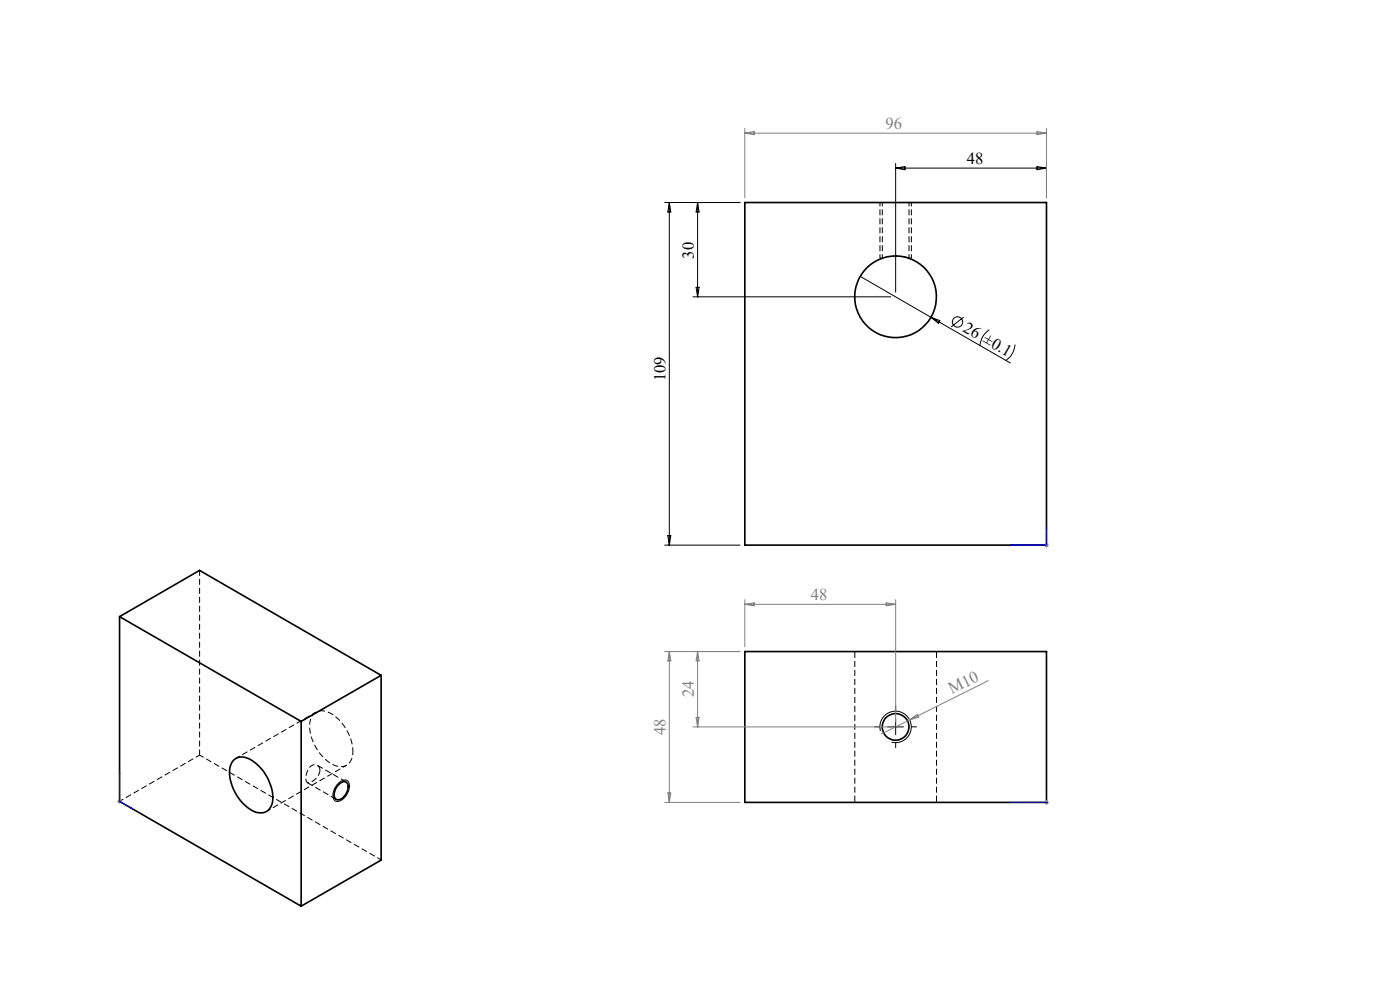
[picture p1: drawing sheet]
<svg xmlns="http://www.w3.org/2000/svg" width="297mm" height="210mm" viewBox="0 0 297 210" stroke-linecap="round" stroke-linejoin="round" font-family="sans-serif">
<defs><g id="words">
<g font-size="3.5" fill="#808080">
<text x="187.8" y="27.4">96</text>
<text x="172" y="127.3">48</text>
<text x="147.2" y="147.9" transform="rotate(-90 147.2 147.9)">24</text>
<text x="201.9" y="147.3" transform="rotate(-26 201.9 147.3)">M10</text>
<text x="141.2" y="155.9" transform="rotate(-90 141.2 155.9)">48</text>
</g>
<g font-size="3.5">
<text x="205.1" y="34.8">48</text>
<text x="147.2" y="54.9" transform="rotate(-90 147.2 54.9)">30</text>
<text x="204.1" y="70.1" transform="rotate(30 204.1 70.1)">26 ±0.1</text>
<text x="141.2" y="80.9" transform="rotate(-90 141.2 80.9)">109</text>
</g>
</g></defs>
<path d="M187.2 42.9v11.8" fill="none" stroke="#000" stroke-width=".21" stroke-dasharray="1.3 .6" stroke-dashoffset=".5" stroke-linecap="butt"/>
<path d="M186.7 42.9v11.9M192.8 54.7v-11.8M192.8 54.8l-.7-.3M193.3 54.8v-11.9M67 151.1l-16.9 9.8M74.9 159.3a9.8 9.8 0 0 0-5.5-8.3 2.65 2.65 0 0 0-3.7 2.8 9.7 9.7 0 0 0 5.7 8.7 2.57 2.57 0 0 0 3.4-2.6l.1-.6M42.3 160.2l-16.9 9.8M56.6 172.1l16.9-9.8" fill="none" stroke="#000" stroke-width=".21" stroke-dasharray="1.3 .6" stroke-dashoffset=".4" stroke-linecap="butt"/>
<g fill="none" stroke="#000" stroke-width=".35">
<path d="M158 43h64v72.6h-64zM25.4 130.8l16.9-9.8 38.6 22.3M25.4 130.8l38.5 22.2M25.4 130.8v39.2l38.5 22.2M158 138.2h64v32h-64zM63.9 153v39.2M80.9 143.3l-17 9.7M80.9 143.3v39.1l-17 9.8M49.5 161.3a3.2 3.2 0 0 1 4.4 .3 9.8 9.8 0 0 1 3.9 8.7 2.6 2.6 0 0 1-3.9 1.8 9.7 9.7 0 0 1-5.1-9.1l.2-.9zM71.6 166.7l.3-.3a1.04 1.04 0 0 1 1-.6 1.04 1.04 0 0 1 .9 .7 2.88 2.88 0 0 1-2.2 3.2 1.32 1.32 0 0 1-.6-2z"/>
<circle cx="190" cy="63" r="8.7"/>
<circle cx="190" cy="154.2" r="2.83"/>
</g>
<path d="M187 54.8h-.3M187.2 54.8h-.2M192.1 54.5h-.3M193.3 54.8h-.5M65.2 166l6.1 3.6M67.9 163.4a1.21 1.21 0 0 0-1-1.2 1.21 1.21 0 0 0-1.3 .7 2.79 2.79 0 0 0-.4 3.1 3 3 0 0 0 2.7-2.6M73.5 165.9l-6.2-3.6" fill="none" stroke="#000" stroke-width=".21" stroke-dasharray="1.3 .6" stroke-linecap="butt"/>
<path d="M42.3 160.2l38.6 22.2" fill="none" stroke="#000" stroke-width=".21" stroke-dasharray="1.3 .6" stroke-dashoffset=".3" stroke-linecap="butt"/>
<path d="M42.3 121v39.2" fill="none" stroke="#000" stroke-width=".21" stroke-dasharray="1.3 .6" stroke-dashoffset=".1" stroke-linecap="butt"/>
<path d="M181.3 138.2v32M198.7 170.2v-32" fill="none" stroke="#000" stroke-width=".21" stroke-dasharray="1.3 .6" stroke-dashoffset="-.1" stroke-linecap="butt"/>
<g fill="none" stroke="#000" stroke-width=".21">
<path d="M190 34.7v27.3M190 35.7h32M190 35.7l2-.4v.7zM220 35.3l2 .4-2 .3zM222 34.7v7.3M141 43h16M142 43l.3 2h-.6zM142 43v72.6M148 43v20M148 43l.3 2h-.6zM182.5 58.6l31.8 18.4M147 63h42"/>
<path d="M147.7 61h.6l-.3 2zM197.5 67.3l1.9 .7-.3 .6zM204.4 67.3l-2.6 2M209.9 69.9a4.3 4.3 0 0 0-2 3.4M215.3 73.1l-.1 .6a4.4 4.4 0 0 1-1.8 2.8M141 115.6h16M141.7 113.6h.6l-.3 2zM186.8 155.1a3.3 3.3 0 0 1 2.9-4.2 3.3 3.3 0 0 1 3.6 3.5 3.3 3.3 0 0 1-4.2 3M188.3 154.2h3.4M190 152.5v3.3M71.8 166.2a1.4 1.4 0 0 1 2.1-.3 3.4 3.4 0 0 1-2.3 4.1 1.34 1.34 0 0 1-.9-1.9l.3-.9z"/>
<circle cx="203.1" cy="68.3" r="1.1"/>
</g>
<path d="M214.3 115.6l.4-.1v.2zM222 111.8l.1 .4h-.2zM222 111.8v3.8h-7.7M25.4 163.7v.4l-.1-.1zM25.4 163.7v6.3l2.7 1.5M27.8 171.3l.3 .2h-.3zM214.3 170.2h.4h-.4M214.3 170.2h7.7M221.9 170.2h.2zM222 170.2h.1" fill="none" stroke="#00f" stroke-width=".21"/>
<g fill="none" stroke="#808080" stroke-width=".21">
<path d="M158 27.2v14.8M158 28.2l2-.3v.7zM158 28.2h64M220 27.9l2 .3-2 .4zM222 27.2v14.8M221.5 115.6h1M221.7 115.3l.7 .7M222 115.1v1M222.4 115.3l-.7 .7M141 138.2h16M142 138.2l.3 2h-.6zM142 138.2v32"/>
<path d="M148 138.2v16M148 138.2l.3 2h-.6zM158 127.2v10M158 128.2h32M158 128.2l2-.3v.6zM188 127.9l2 .3-2 .3zM190 127.2v26M147 154.2h42M147.7 152.2h.6l-.3 2zM193 152.7l1.6-1.2 .3 .6zM209.7 144.4l-22.7 11.3M24.9 170h1"/>
<path d="M25 169.6l.7 .7M25.4 169.5v1M25.7 169.6l-.7 .7M141 170.2h16M141.7 168.2h.6l-.3 2zM221.5 170.2h1M221.7 169.9l.7 .7M222 169.7v1M222.4 169.9l-.7 .7"/>
</g>
<path d="M186.7 154.2h-1.2M190 150.8v-1.1M190 157.5v1.2M193.3 154.2h1.2" fill="none" stroke="#000" stroke-width=".21" stroke-dasharray="15.2 1.3 1.3 1.3" stroke-linecap="butt"/>
<g fill="#00f">
<path d="M222 111.8l.1 .4h-.2zM214.3 115.6l.4-.1v.2z"/>
<path d="M27.8 171.3l.3 .2h-.3zM25.4 163.7v.4l-.1-.1zM221.9 170.2h.2zM214.3 170.2h.4z"/>
</g>
<use href="#words"/>
</svg>
